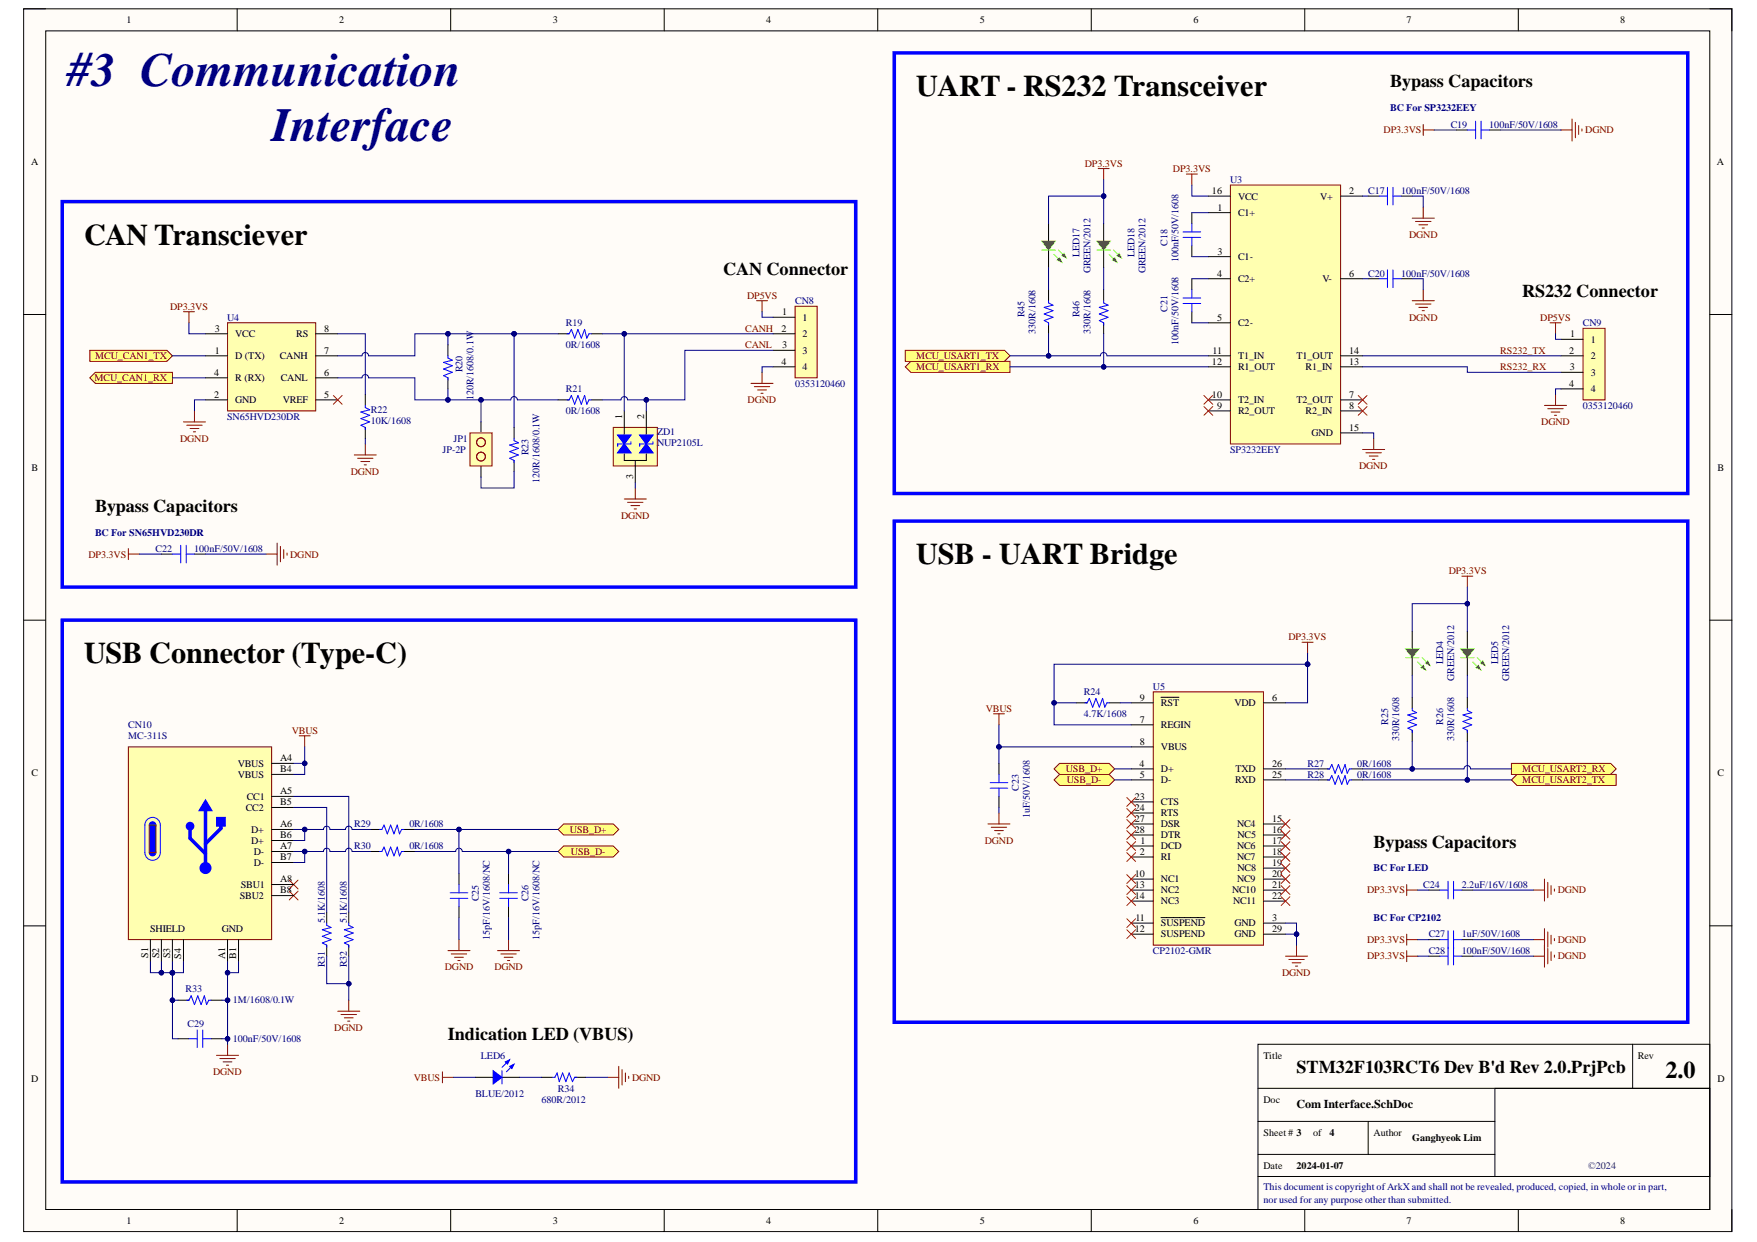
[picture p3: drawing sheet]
<svg xmlns="http://www.w3.org/2000/svg" width="297mm" height="210mm" viewBox="0 0 297 210" stroke-linecap="round" stroke-linejoin="round" font-family="sans-serif">
<defs><g id="words">
<g font-size="8" fill="#000080">
<text x="11.4" y="14.6">#3 Communication</text>
<text x="45.9" y="23.9">Interface</text>
</g>
<g font-size="5.1">
<text x="154.9" y="16.2">UART - RS232 Transceiver</text>
<text x="14.2" y="41.3">CAN Transciever</text>
<text x="154.9" y="95.3">USB - UART Bridge</text>
<text x="14.2" y="112.1">USB Connector (Type-C)</text>
</g>
<text font-size="4.1" x="281.5" y="182.2">2.0</text>
<g font-size="3">
<text x="235" y="14.8">Bypass Capacitors</text>
<text x="122.2" y="46.5">CAN Connector</text>
<text x="257.4" y="50.2">RS232 Connector</text>
<text x="16.1" y="86.5">Bypass Capacitors</text>
<text x="232.2" y="143.3">Bypass Capacitors</text>
<text x="75.7" y="175.8">Indication LED (VBUS)</text>
<text x="219.2" y="181.4">STM32F103RCT6 Dev B'd Rev 2.0.PrjPcb</text>
</g>
<text font-size="2" x="219.2" y="187.2">Com Interface.SchDoc</text>
<g font-size="1.7">
<text x="21.4" y="3.9">1</text>
<text x="57.4" y="3.9">2</text>
<text x="93.5" y="3.9">3</text>
<text x="129.5" y="3.9">4</text>
<text x="165.6" y="3.9">5</text>
<text x="201.8" y="3.9">6</text>
<text x="237.8" y="3.9">7</text>
<text x="273.9" y="3.9">8</text>
<text x="5.2" y="27.9">A</text>
<text x="290.3" y="27.9">A</text>
<text x="204.9" y="32.8">16</text>
<text x="205.8" y="35.6">1</text>
<text x="209.3" y="33.7">VCC</text>
<text x="223.2" y="33.7">V+</text>
<text x="228.1" y="32.8">2</text>
<text x="209.3" y="36.5">C1+</text>
<text x="205.7" y="46.7">4</text>
<text x="205.8" y="43">3</text>
<text x="209.3" y="43.9">C1-</text>
<text x="209.3" y="47.7">C2+</text>
<text x="223.6" y="47.7">V-</text>
<text x="228.1" y="46.7">6</text>
<text x="132.2" y="53.2">1</text>
<text x="36.3" y="56">3</text>
<text x="36.3" y="59.8">1</text>
<text x="39.8" y="57">VCC</text>
<text x="50.1" y="57">RS</text>
<text x="54.8" y="56">8</text>
<text x="54.8" y="59.8">7</text>
<text x="132.1" y="56">2</text>
<text x="132.2" y="58.8">3</text>
<text x="135.7" y="54.2">1</text>
<text x="135.7" y="57">2</text>
<text x="135.7" y="59.8">3</text>
<text x="205" y="59.8">11</text>
<text x="205.7" y="54.2">5</text>
<text x="209.3" y="55.1">C2-</text>
<text x="228.1" y="59.8">14</text>
<text x="265.3" y="59.8">2</text>
<text x="265.5" y="57">1</text>
<text x="268.9" y="57.9">1</text>
<text x="36.2" y="63.5">4</text>
<text x="39.8" y="60.7">D (TX)</text>
<text x="39.8" y="64.4">R (RX)</text>
<text x="47.3" y="60.7">CANH</text>
<text x="47.5" y="64.4">CANL</text>
<text x="54.8" y="63.5">6</text>
<text x="132.1" y="61.6">4</text>
<text x="135.7" y="62.5">4</text>
<text x="204.9" y="61.6">12</text>
<text x="209.3" y="60.7">T1_IN</text>
<text x="209.3" y="62.5">R1_OUT</text>
<text x="219.2" y="60.7">T1_OUT</text>
<text x="220.7" y="62.5">R1_IN</text>
<text x="228.1" y="61.6">13</text>
<text x="265.3" y="65.3">4</text>
<text x="265.4" y="62.5">3</text>
<text x="268.9" y="60.7">2</text>
<text x="268.9" y="63.5">3</text>
<text x="36.2" y="67.2">2</text>
<text x="39.8" y="68.1">GND</text>
<text x="47.8" y="68.1">VREF</text>
<text x="54.8" y="67.2">5</text>
<text x="105.2" y="70.7" transform="rotate(-90 105.2 70.7)">1</text>
<text x="108.9" y="70.7" transform="rotate(-90 108.9 70.7)">2</text>
<text x="204.9" y="67.2">10</text>
<text x="205.7" y="69.1">9</text>
<text x="209.3" y="68.1">T2_IN</text>
<text x="209.3" y="70">R2_OUT</text>
<text x="219.2" y="68.1">T2_OUT</text>
<text x="220.7" y="70">R2_IN</text>
<text x="228.1" y="67.2">7</text>
<text x="228.1" y="69.1">8</text>
<text x="268.9" y="66.3">4</text>
<text x="221.7" y="73.7">GND</text>
<text x="228.1" y="72.8">15</text>
<text x="5.3" y="79.5">B</text>
<text x="107" y="81" transform="rotate(-90 107 81)">3</text>
<text x="290.3" y="79.5">B</text>
<text x="192.7" y="118.4">9</text>
<text x="196.3" y="119.4">RST</text>
<text x="208.7" y="119.4">VDD</text>
<text x="215.1" y="118.4">6</text>
<text x="192.7" y="122.1">7</text>
<text x="192.7" y="125.9">8</text>
<text x="196.3" y="123.1">REGIN</text>
<text x="5.3" y="131.2">C</text>
<text x="40.2" y="129.6">VBUS</text>
<text x="40.2" y="131.4">VBUS</text>
<text x="47.4" y="128.6">A4</text>
<text x="47.4" y="130.5">B4</text>
<text x="192.6" y="129.6">4</text>
<text x="192.7" y="131.4">5</text>
<text x="196.3" y="126.8">VBUS</text>
<text x="196.3" y="130.5">D+</text>
<text x="208.9" y="130.5">TXD</text>
<text x="215.1" y="129.6">26</text>
<text x="215.1" y="131.4">25</text>
<text x="290.3" y="131.2">C</text>
<text x="41.5" y="137">CC2</text>
<text x="41.7" y="135.2">CC1</text>
<text x="47.4" y="134.2">A5</text>
<text x="47.4" y="136.1">B5</text>
<text x="191.9" y="135.2">23</text>
<text x="191.9" y="137">24</text>
<text x="196.3" y="132.4">D-</text>
<text x="196.3" y="136.1">CTS</text>
<text x="196.3" y="137.9">RTS</text>
<text x="208.8" y="132.4">RXD</text>
<text x="42.5" y="140.7">D+</text>
<text x="42.5" y="142.6">D+</text>
<text x="47.4" y="143.5">A7</text>
<text x="47.4" y="139.8">A6</text>
<text x="47.4" y="141.7">B6</text>
<text x="191.9" y="138.9">27</text>
<text x="191.9" y="140.7">28</text>
<text x="192.8" y="142.6">1</text>
<text x="196.3" y="139.8">DSR</text>
<text x="196.3" y="141.7">DTR</text>
<text x="196.3" y="143.5">DCD</text>
<text x="209.1" y="139.8">NC4</text>
<text x="209.1" y="143.5">NC6</text>
<text x="209.2" y="141.7">NC5</text>
<text x="215.1" y="138.9">15</text>
<text x="215.1" y="140.7">16</text>
<text x="215.1" y="142.6">17</text>
<text x="42.9" y="144.5">D-</text>
<text x="42.9" y="146.3">D-</text>
<text x="47.4" y="145.4">B7</text>
<text x="47.4" y="149.1">A8</text>
<text x="191.9" y="148.2">10</text>
<text x="192.7" y="144.5">2</text>
<text x="196.3" y="145.4">RI</text>
<text x="196.3" y="149.1">NC1</text>
<text x="209.1" y="145.4">NC7</text>
<text x="209.1" y="149.1">NC9</text>
<text x="209.2" y="147.2">NC8</text>
<text x="215.1" y="144.5">18</text>
<text x="215.1" y="146.3">19</text>
<text x="215.1" y="148.2">20</text>
<text x="40.5" y="151.9">SBU2</text>
<text x="40.7" y="150">SBU1</text>
<text x="47.4" y="151">B8</text>
<text x="191.9" y="150">13</text>
<text x="191.9" y="151.9">14</text>
<text x="192" y="155.6">11</text>
<text x="196.3" y="151">NC2</text>
<text x="196.3" y="152.8">NC3</text>
<text x="208.3" y="151">NC10</text>
<text x="208.5" y="152.8">NC11</text>
<text x="215.1" y="150">21</text>
<text x="215.1" y="151.9">22</text>
<text x="215.1" y="155.6">3</text>
<text x="25" y="161.9" transform="rotate(-90 25 161.9)">S1</text>
<text x="25.4" y="157.5">SHIELD</text>
<text x="26.9" y="162" transform="rotate(-90 26.9 162)">S2</text>
<text x="28.8" y="162" transform="rotate(-90 28.8 162)">S3</text>
<text x="37.5" y="157.5">GND</text>
<text x="191.9" y="157.5">12</text>
<text x="196.3" y="156.5">SUSPEND</text>
<text x="196.3" y="158.4">SUSPEND</text>
<text x="208.7" y="156.5">GND</text>
<text x="208.7" y="158.4">GND</text>
<text x="215.1" y="157.5">29</text>
<text x="30.6" y="162" transform="rotate(-90 30.6 162)">S4</text>
<text x="38.1" y="162.1" transform="rotate(-90 38.1 162.1)">A1</text>
<text x="39.9" y="162" transform="rotate(-90 39.9 162)">B1</text>
<text x="213.6" y="178.9">Title</text>
<text x="276.9" y="178.9">Rev</text>
<text x="5.2" y="182.8">D</text>
<text x="290.3" y="182.8">D</text>
<text x="213.6" y="186.4">Doc</text>
<text x="213.6" y="192">Sheet # 3</text>
<text x="222" y="192">of</text>
<text x="224.8" y="192">4</text>
<text x="232.2" y="192">Author</text>
<text x="213.6" y="197.5">Date</text>
<text x="219.2" y="197.5">2024-01-07</text>
<text x="238.7" y="192.9">Ganghyeok Lim</text>
<text x="21.4" y="206.8">1</text>
<text x="57.4" y="206.8">2</text>
<text x="93.5" y="206.8">3</text>
<text x="129.5" y="206.8">4</text>
<text x="165.6" y="206.8">5</text>
<text x="201.8" y="206.8">6</text>
<text x="237.8" y="206.8">7</text>
<text x="273.9" y="206.8">8</text>
</g>
<g font-size="1.7" fill="#800000">
<text x="233.9" y="22.6">DP3.3VS</text>
<text x="268" y="22.6">DGND</text>
<text x="183.4" y="28.1">DP3.3VS</text>
<text x="198.3" y="29.1">DP3.3VS</text>
<text x="238.2" y="40.2">DGND</text>
<text x="28.8" y="52.3">DP3.3VS</text>
<text x="126.3" y="50.5">DP5VS</text>
<text x="126" y="56">CANH</text>
<text x="126" y="58.8">CANL</text>
<text x="238.2" y="54.2">DGND</text>
<text x="253.6" y="59.8">RS232_TX</text>
<text x="260.4" y="54.2">DP5VS</text>
<text x="16" y="64.4">MCU_CAN1_RX</text>
<text x="16.1" y="60.7">MCU_CAN1_TX</text>
<text x="154.9" y="62.5">MCU_USART1_RX</text>
<text x="154.9" y="60.7">MCU_USART1_TX</text>
<text x="253.6" y="62.5">RS232_RX</text>
<text x="126.4" y="68.1">DGND</text>
<text x="260.6" y="71.8">DGND</text>
<text x="30.5" y="74.6">DGND</text>
<text x="59.3" y="80.2">DGND</text>
<text x="229.8" y="79.3">DGND</text>
<text x="105" y="87.7">DGND</text>
<text x="15" y="94.2">DP3.3VS</text>
<text x="49.1" y="94.2">DGND</text>
<text x="244.9" y="97">DP3.3VS</text>
<text x="217.8" y="108.2">DP3.3VS</text>
<text x="49.3" y="124">VBUS</text>
<text x="166.7" y="120.3">VBUS</text>
<text x="180.2" y="130.5">USB_D+</text>
<text x="257.4" y="130.5">MCU_USART2_RX</text>
<text x="180.4" y="132.4">USB_D-</text>
<text x="257.4" y="132.4">MCU_USART2_TX</text>
<text x="96.4" y="140.7">USB_D+</text>
<text x="166.5" y="142.6">DGND</text>
<text x="96.5" y="144.5">USB_D-</text>
<text x="231.1" y="151">DP3.3VS</text>
<text x="263.4" y="151">DGND</text>
<text x="231.1" y="159.3">DP3.3VS</text>
<text x="263.4" y="159.3">DGND</text>
<text x="75.2" y="164">DGND</text>
<text x="83.6" y="164">DGND</text>
<text x="216.7" y="164.9">DGND</text>
<text x="231.1" y="162.1">DP3.3VS</text>
<text x="263.4" y="162.1">DGND</text>
<text x="56.5" y="174.3">DGND</text>
<text x="36" y="181.7">DGND</text>
<text x="70" y="182.7">VBUS</text>
<text x="106.8" y="182.7">DGND</text>
</g>
<g font-size="1.7" fill="#000080">
<text x="235" y="18.8">BC For SP3232EEY</text>
<text x="245.3" y="21.6">C19</text>
<text x="251.8" y="21.6">100nF/50V/1608</text>
<text x="207.9" y="30.9">U3</text>
<text x="231.3" y="32.8">C17</text>
<text x="236.9" y="32.8">100nF/50V/1608</text>
<text x="197.4" y="41.5" transform="rotate(-90 197.4 41.5)">C18</text>
<text x="182.5" y="43.4" transform="rotate(-90 182.5 43.4)">LED17</text>
<text x="184.3" y="46.1" transform="rotate(-90 184.3 46.1)">GREEN/2012</text>
<text x="191.8" y="43.4" transform="rotate(-90 191.8 43.4)">LED18</text>
<text x="193.6" y="46.1" transform="rotate(-90 193.6 46.1)">GREEN/2012</text>
<text x="199.2" y="44.3" transform="rotate(-90 199.2 44.3)">100nF/50V/1608</text>
<text x="231.3" y="46.7">C20</text>
<text x="236.9" y="46.7">100nF/50V/1608</text>
<text x="134.4" y="51.4">CN8</text>
<text x="173.2" y="53.6" transform="rotate(-90 173.2 53.6)">R45</text>
<text x="182.5" y="53.6" transform="rotate(-90 182.5 53.6)">R46</text>
<text x="197.4" y="52.7" transform="rotate(-90 197.4 52.7)">C21</text>
<text x="38.4" y="54.2">U4</text>
<text x="95.7" y="55.1">R19</text>
<text x="95.7" y="58.8">0R/1608</text>
<text x="175" y="56.4" transform="rotate(-90 175 56.4)">330R/1608</text>
<text x="184.3" y="56.4" transform="rotate(-90 184.3 56.4)">330R/1608</text>
<text x="199.2" y="58.2" transform="rotate(-90 199.2 58.2)">100nF/50V/1608</text>
<text x="267.6" y="55.1">CN9</text>
<text x="78.2" y="62.9" transform="rotate(-90 78.2 62.9)">R20</text>
<text x="134.4" y="65.3">0353120460</text>
<text x="38.4" y="70.9">SN65HVD230DR</text>
<text x="62.7" y="69.8">R22</text>
<text x="62.7" y="71.7">10K/1608</text>
<text x="80" y="67.6" transform="rotate(-90 80 67.6)">120R/1608/0.1W</text>
<text x="95.7" y="66.3">R21</text>
<text x="95.7" y="70">0R/1608</text>
<text x="267.6" y="69.1">0353120460</text>
<text x="74.8" y="76.5">JP-2P</text>
<text x="76.6" y="74.6">JP1</text>
<text x="89.3" y="76.9" transform="rotate(-90 89.3 76.9)">R23</text>
<text x="111.1" y="73.5">ZD1</text>
<text x="111.1" y="75.4">NUP2105L</text>
<text x="207.9" y="76.5">SP3232EEY</text>
<text x="91.2" y="81.6" transform="rotate(-90 91.2 81.6)">120R/1608/0.1W</text>
<text x="16.1" y="90.5">BC For SN65HVD230DR</text>
<text x="26.3" y="93.3">C22</text>
<text x="32.8" y="93.3">100nF/50V/1608</text>
<text x="244" y="112.2" transform="rotate(-90 244 112.2)">LED4</text>
<text x="253.3" y="112.2" transform="rotate(-90 253.3 112.2)">LED5</text>
<text x="183.2" y="117.5">R24</text>
<text x="194.9" y="116.6">U5</text>
<text x="245.8" y="115" transform="rotate(-90 245.8 115)">GREEN/2012</text>
<text x="255.2" y="115" transform="rotate(-90 255.2 115)">GREEN/2012</text>
<text x="21.7" y="123.1">CN10</text>
<text x="21.7" y="124.9">MC-311S</text>
<text x="183.2" y="121.2">4.7K/1608</text>
<text x="234.7" y="122.5" transform="rotate(-90 234.7 122.5)">R25</text>
<text x="236.5" y="125.3" transform="rotate(-90 236.5 125.3)">330R/1608</text>
<text x="244" y="122.5" transform="rotate(-90 244 122.5)">R26</text>
<text x="245.8" y="125.3" transform="rotate(-90 245.8 125.3)">330R/1608</text>
<text x="221.1" y="129.6">R27</text>
<text x="221.1" y="131.4">R28</text>
<text x="229.4" y="129.6">0R/1608</text>
<text x="229.4" y="131.4">0R/1608</text>
<text x="172.2" y="133.6" transform="rotate(-90 172.2 133.6)">C23</text>
<text x="59.9" y="139.8">R29</text>
<text x="59.9" y="143.5">R30</text>
<text x="69.2" y="139.8">0R/1608</text>
<text x="69.2" y="143.5">0R/1608</text>
<text x="174.1" y="138.3" transform="rotate(-90 174.1 138.3)">1uF/50V/1608</text>
<text x="232.2" y="147.2">BC For LED</text>
<text x="81" y="152.3" transform="rotate(-90 81 152.3)">C25</text>
<text x="89.3" y="152.3" transform="rotate(-90 89.3 152.3)">C26</text>
<text x="232.2" y="155.6">BC For CP2102</text>
<text x="240.6" y="150">C24</text>
<text x="247.1" y="150">2.2uF/16V/1608</text>
<text x="54.9" y="156" transform="rotate(-90 54.9 156)">5.1K/1608</text>
<text x="58.6" y="156" transform="rotate(-90 58.6 156)">5.1K/1608</text>
<text x="82.8" y="158.8" transform="rotate(-90 82.8 158.8)">15pF/16V/1608/NC</text>
<text x="91.2" y="158.8" transform="rotate(-90 91.2 158.8)">15pF/16V/1608/NC</text>
<text x="194.9" y="161.2">CP2102-GMR</text>
<text x="241.5" y="158.4">C27</text>
<text x="241.5" y="161.2">C28</text>
<text x="247.1" y="158.4">1uF/50V/1608</text>
<text x="247.1" y="161.2">100nF/50V/1608</text>
<text x="31.4" y="167.7">R33</text>
<text x="54.9" y="163.5" transform="rotate(-90 54.9 163.5)">R31</text>
<text x="58.6" y="163.5" transform="rotate(-90 58.6 163.5)">R32</text>
<text x="31.7" y="173.5">C29</text>
<text x="39.3" y="169.6">1M/1608/0.1W</text>
<text x="39.3" y="176.2">100nF/50V/1608</text>
<text x="81.3" y="178.9">LED6</text>
<text x="80.4" y="185.5">BLUE/2012</text>
<text x="94.3" y="184.5">R34</text>
<text x="91.5" y="186.4">680R/2012</text>
<text x="213.6" y="201.1">This document is copyright ofArkX and shall not be revealed, produced, copied, in whole or in part,</text>
<text x="213.6" y="203.3">nor used for any purpose other than submitted.</text>
</g>
<text font-size="1.7" fill="#073763" x="268.5" y="197.5">©2024</text>
</g></defs>
<path d="M4 1.5h288.8v206.6h-288.8z" fill-rule="evenodd" fill="#fffcf8"/>
<path d="M4 1.5h288.8v206.6h-288.8z" fill="none" stroke="#000" stroke-width=".17"/>
<path d="M7.7 5.2h281.4v199.2h-281.4z" fill-rule="evenodd" fill="#fffcf8"/>
<g fill="none" stroke="#000" stroke-width=".17">
<path d="M4 1.5h3.7M7.7 5.2h281.4v199.2h-281.4zM40.1 1.5v3.7M76.2 1.5v3.7M112.3 1.5v3.7M148.4 1.5v3.7M184.5 1.5v3.7M220.6 1.5v3.7M256.7 1.5v3.7M289.1 1.5h3.7v3.7M4 53.2h3.7M289.1 53.2h3.7"/>
<path d="M4 104.8h3.7M289.1 104.8h3.7M4 156.5h3.7M289.1 156.5h3.7M212.7 176.5h76.4v27.9h-76.4zM276 176.5v7.4M212.7 183.9h76.4M212.7 198.8h76.4M212.7 189.5h40M212.7 195.1h40M231.3 189.5v5.6M252.7 183.9h36.4v14.9h-36.4z"/>
<path d="M40.1 204.4v3.7M76.2 204.4v3.7M112.3 204.4v3.7M148.4 204.4v3.7M184.5 204.4v3.7M220.6 204.4v3.7M256.7 204.4v3.7M292.8 204.4v3.7"/>
</g>
<path d="M195 116.9h18.6v42.8h-18.6z" fill-rule="evenodd" fill="#ffffb0"/>
<path d="M195 116.9h18.6v42.8h-18.6zM168 120.6h1.8M168.9 120.6v1.9" fill="none" stroke="#800000" stroke-width=".17"/>
<g fill="none" stroke="#000" stroke-width=".17">
<path d="M181.9 118.8h1.9M187.5 118.8h1.9M191.2 118.8h3.8M196.3 117.9h3M213.6 118.8h3.7M238.8 117.9v1.8M248.1 117.9v1.8M168.9 129v1.9M168.9 134.6v1.9M191.2 122.5h3.8M191.2 126.2h3.8M191.2 129.9h3.8"/>
<path d="M191.2 131.8h3.8M191.2 135.5h3.8M191.2 137.4h3.8M191.2 139.3h3.8M213.6 129.9h3.7M213.6 131.8h3.7M213.6 139.3h3.7M238.8 123.4v1.9M248.1 123.4v1.9M191.2 141.1h3.8M191.2 143h3.8M191.2 144.8h3.8"/>
<path d="M191.2 148.6h3.8M191.2 150.4h3.8M191.2 152.3h3.8M191.2 156h3.8M191.2 157.9h3.8M196.3 155.1h7.4M213.6 141.1h3.7M213.6 143h3.7M213.6 144.8h3.7M213.6 148.6h3.7M213.6 150.4h3.7M213.6 152.3h3.7"/>
<path d="M213.6 156h3.7M213.6 157.9h3.7M213.6 146.7h3.7"/>
</g>
<path d="M183.4 118.8h.4l.4-.8 .5 1.5 .6-1.5 .5 1.5 .6-1.5 .4 1.5 .3-.7h.4M238.8 119.7v.4l.7 .3-1.5 .4 1.5 .6-1.5 .5 1.5 .6-1.5 .6 .8 .3v.4M248.1 119.7v.4l.7 .3-1.5 .4 1.5 .6-1.5 .5 1.5 .6-1.5 .6 .8 .3v.4M167.4 132.3h3M167.4 133.2h3M168.9 130.9v1.4M168.9 133.2v1.4" fill="none" stroke="#00f" stroke-width=".17"/>
<g fill="none" stroke="#f00" stroke-width=".17">
<path d="M190.5 134.8l1.5 1.5M190.5 136.6l1.5 1.5M190.5 138.5l1.5 1.5M192 134.8l-1.5 1.5M192 136.6l-1.5 1.5M192 138.5l-1.5 1.5M216.6 138.5l1.5 1.5M218.1 138.5l-1.5 1.5M190.5 140.4l1.5 1.5M190.5 142.2l1.5 1.5M190.5 144.1l1.5 1.5M190.5 147.8l1.5 1.5"/>
<path d="M190.5 149.7l1.5 1.5M190.5 151.5l1.5 1.5M190.5 155.3l1.5 1.5M190.5 157.1l1.5 1.5M192 140.4l-1.5 1.5M192 142.2l-1.5 1.5M192 144.1l-1.5 1.5M192 147.8l-1.5 1.5M192 149.7l-1.5 1.5M192 151.5l-1.5 1.5M192 155.3l-1.5 1.5M192 157.1l-1.5 1.5"/>
<path d="M216.6 140.4l1.5 1.5M216.6 142.2l1.5 1.5M216.6 144.1l1.5 1.5M216.6 146l1.5 1.4M216.6 147.8l1.5 1.5M216.6 149.7l1.5 1.5M216.6 151.5l1.5 1.5M218.1 140.4l-1.5 1.5M218.1 142.2l-1.5 1.5M218.1 144.1l-1.5 1.5M218.1 146l-1.5 1.4M218.1 147.8l-1.5 1.5"/>
<path d="M218.1 149.7l-1.5 1.5M218.1 151.5l-1.5 1.5"/>
</g>
<path d="M178.2 129.9l.9-.9h8.4l.9 .9-.9 1h-8.4z" fill-rule="evenodd" fill="#ffff80"/>
<path d="M178.2 129.9l.9-.9h8.4l.9 .9-.9 1h-8.4z" fill="none" stroke="#800000" stroke-width=".17"/>
<path d="M178.2 131.8l.9-.9h8.4l.9 .9-.9 .9h-8.4z" fill-rule="evenodd" fill="#ffff80"/>
<path d="M178.2 131.8l.9-.9h8.4l.9 .9-.9 .9h-8.4z" fill="none" stroke="#800000" stroke-width=".17"/>
<path d="M238.8 106.7v3M238.8 111.1v3M241.6 158.8h1.8M241.6 150.4h1.8M247.1 158.8h1.9M247.1 150.4h1.9M241.6 161.6h1.8M247.1 161.6h1.9" fill="none" stroke="#000" stroke-width=".17"/>
<path d="M243.4 158.8h1.4M243.4 150.4h1.4M244.8 148.9v3M244.8 157.3v5.8M245.7 158.8h1.4M245.7 148.9v3M245.7 157.3v5.8M245.7 150.4h1.4M243.4 161.6h1.4M245.7 161.6h1.4" fill="none" stroke="#00f" stroke-width=".17"/>
<path d="M151.2 88.1h134.1v84.7h-134.1z" fill="none" stroke="#00f" stroke-width=".59"/>
<path d="M237.6 111.1h2.3" fill="none" stroke="#0f0" stroke-width=".17"/>
<path d="M237.6 109.7h2.3l-1.1 1.4z" fill="#0f0"/>
<path d="M237.6 109.7h2.3l-1.1 1.4zM240.4 111.1l1 1" fill="none" stroke="#0f0" stroke-width=".17"/>
<path d="M241.4 111.7l.3 .8-.7-.4z" fill="#0f0"/>
<path d="M239.7 111.9l1.1 1.1M241.4 111.7l.3 .8-.7-.4z" fill="none" stroke="#0f0" stroke-width=".17"/>
<path d="M240.2 112.8l.4-.3 .4 .7z" fill="#0f0"/>
<path d="M240.2 112.8l.4-.3 .4 .7zM246.9 111.1h2.3" fill="none" stroke="#0f0" stroke-width=".17"/>
<path d="M248.1 106.7v3M248.1 111.1v3" fill="none" stroke="#000" stroke-width=".17"/>
<path d="M246.9 109.7h2.3l-1.1 1.4z" fill="#0f0"/>
<path d="M246.9 109.7h2.3l-1.1 1.4zM249.7 111.1l1 1" fill="none" stroke="#0f0" stroke-width=".17"/>
<path d="M250.7 111.7l.3 .8-.7-.4z" fill="#0f0"/>
<path d="M249 111.9l1.1 1.1M250.7 111.7l.3 .8-.7-.4z" fill="none" stroke="#0f0" stroke-width=".17"/>
<path d="M249.6 112.8l.3-.3 .4 .7z" fill="#0f0"/>
<path d="M249.6 112.8l.3-.3 .4 .7z" fill="none" stroke="#0f0" stroke-width=".17"/>
<path d="M50.6 124.4h1.8M51.5 124.4v1.8" fill="none" stroke="#800000" stroke-width=".17"/>
<path d="M30.1 169h1.8M30.1 175.6h1.8M35.7 169h1.8M35.7 175.6h1.8" fill="none" stroke="#000" stroke-width=".17"/>
<path d="M31.6 169h.3l.4-.7 .6 1.5 .5-1.5 .6 1.5 .6-1.5 .3 1.5 .4-.8h.4M31.9 175.6h1.4M33.3 174.1v2.9M34.3 175.6h1.4M34.3 174.1v2.9" fill="none" stroke="#00f" stroke-width=".17"/>
<path d="M94.4 140.2l.9-.9h8.4l.9 .9-.9 .9h-8.4z" fill-rule="evenodd" fill="#ffff80"/>
<path d="M94.4 140.2l.9-.9h8.4l.9 .9-.9 .9h-8.4z" fill="none" stroke="#800000" stroke-width=".17"/>
<path d="M94.4 143.9l.9-.9h8.4l.9 .9-.9 .9h-8.4z" fill-rule="evenodd" fill="#ffff80"/>
<path d="M94.4 143.9l.9-.9h8.4l.9 .9-.9 .9h-8.4zM74.8 181.1v1.9M74.8 182.1h1.9" fill="none" stroke="#800000" stroke-width=".17"/>
<path d="M48.9 148.7l1.5 1.5M48.9 150.6l1.5 1.5M50.4 148.7l-1.5 1.5M50.4 150.6l-1.5 1.5" fill="none" stroke="#f00" stroke-width=".17"/>
<path d="M55.2 154.1v1.9M55.2 159.7v1.9M59 154.1v1.9M59 159.7v1.9M77.6 147.6v1.9M77.6 153.2v1.9M86 147.6v1.9M86 153.2v1.9" fill="none" stroke="#000" stroke-width=".17"/>
<path d="M55.2 156v.4l.8 .4-1.5 .3 1.5 .6-1.5 .5 1.5 .6-1.5 .6 .7 .3v.4M59 156v.4l.7 .4-1.5 .3 1.5 .6-1.5 .5 1.5 .6-1.5 .6 .8 .3v.4M76.1 150.9h3M76.1 151.8h3M77.6 149.5v1.4M77.6 151.8v1.4M84.5 150.9h3M84.5 151.8h3M86 149.5v1.4M86 151.8v1.4" fill="none" stroke="#00f" stroke-width=".17"/>
<path d="M21.7 126.2h24.2v32.6h-24.2z" fill-rule="evenodd" fill="#ffffb0"/>
<path d="M21.7 126.2h24.2v32.6h-24.2z" fill="none" stroke="#800000" stroke-width=".17"/>
<circle cx="25.8" cy="139.4" r=".56" fill="#00f"/>
<circle cx="25.8" cy="139.4" r=".56" fill="none" stroke="#00f" stroke-width=".17"/>
<path d="M45.9 129h3.7M45.9 134.6h3.7M45.9 136.5h3.7M25.4 158.8v3.7M38.5 158.8v3.7M45.9 143.9h3.7M45.9 145.8h3.7M45.9 140.2h3.7M45.9 142h3.7M45.9 149.5h3.7M45.9 151.4h3.7" fill="none" stroke="#000" stroke-width=".17"/>
<circle cx="25.8" cy="144.1" r=".56" fill="#00f"/>
<circle cx="25.8" cy="144.1" r=".56" fill="none" stroke="#00f" stroke-width=".17"/>
<path d="M25.2 139.4h1.2v4.7h-1.2z" fill-rule="evenodd" fill="#00f"/>
<path d="M25.2 139.4h1.2v4.7h-1.2z" fill="none" stroke="#800000" stroke-width=".17"/>
<path d="M24.7 138.7a1.31 1.31 0 0 1 1.5-.5 1.31 1.31 0 0 1 .9 1.2v4.7a1.31 1.31 0 0 1-1.3 1.3 1.31 1.31 0 0 1-1.3-1.3v-4.7z" fill="none" stroke="#00f" stroke-width=".17"/>
<circle cx="34.7" cy="146.7" r=".93" fill="#00f"/>
<circle cx="34.7" cy="146.7" r=".93" fill="none" stroke="#00f" stroke-width=".17"/>
<path d="M36.6 138.1h1.5v1.5h-1.5z" fill-rule="evenodd" fill="#00f"/>
<path d="M36.6 138.1h1.5v1.5h-1.5z" fill="none" stroke="#00f" stroke-width=".17"/>
<path d="M34.7 135.2l1.2 1.8h-2.3z" fill-rule="evenodd" fill="#00f"/>
<path d="M34.7 135.2l1.2 1.8h-2.3z" fill="none" stroke="#00f" stroke-width=".17"/>
<circle cx="32.1" cy="139.6" r=".65" fill="#00f"/>
<g fill="none" stroke="#00f" stroke-width=".17">
<path d="M64.2 140.2h.3l.4-.8 .6 1.5 .5-1.5 .6 1.5 .6-1.5 .3 1.5 .4-.7h.4M64.2 143.9h.3l.4-.7 .6 1.5 .5-1.5 .6 1.5 .6-1.5 .3 1.5 .4-.8h.4M93.4 182.1h.4l.4-.8 .4 1.5 .5-1.5 .6 1.5 .5-1.5 .6 1.5 .4-.7h.3"/>
<circle cx="32.1" cy="139.6" r=".65"/>
</g>
<path d="M10.5 104.8h134.2v95h-134.2zM32.1 139.8v1.9l2.6 2.6M34.7 136.5v9.5M37.4 139.4v.6l-2.7 2.6" fill="none" stroke="#00f" stroke-width=".59"/>
<path d="M45.9 130.9h3.7M27.3 158.8v3.7M29.1 158.8v3.7M31 158.8v3.7M40.3 158.8v3.7M62.7 140.2h1.8M62.7 143.9h1.8M68.3 140.2h1.8M68.3 143.9h1.8M91.6 182.1h1.8M97.2 182.1h1.8" fill="none" stroke="#000" stroke-width=".17"/>
<path d="M38.5 54.6h14.9v14.8h-14.9z" fill-rule="evenodd" fill="#ffffb0"/>
<path d="M38.5 54.6h14.9v14.8h-14.9z" fill="none" stroke="#800000" stroke-width=".17"/>
<path d="M34.7 56.4h3.8M53.4 56.4h3.7M34.7 60.1h3.8M34.7 63.9h3.8M34.7 67.6h3.8M53.4 60.1h3.7M53.4 63.9h3.7M53.4 67.6h3.7" fill="none" stroke="#000" stroke-width=".17"/>
<path d="M15.2 59.2h13l.9 .9-.9 1h-13z" fill-rule="evenodd" fill="#ffff80"/>
<path d="M15.2 59.2h13l.9 .9-.9 1h-13z" fill="none" stroke="#800000" stroke-width=".17"/>
<path d="M15.2 63.9l.9-1h13v1.9h-13z" fill-rule="evenodd" fill="#ffff80"/>
<path d="M15.2 63.9l.9-1h13v1.9h-13z" fill="none" stroke="#800000" stroke-width=".17"/>
<path d="M56.4 66.8l1.4 1.5M57.8 66.8l-1.4 1.5" fill="none" stroke="#f00" stroke-width=".17"/>
<path d="M103.7 72.2h7.4v6.5h-7.4z" fill-rule="evenodd" fill="#ffffb0"/>
<path d="M103.7 72.2h7.4v6.5h-7.4z" fill="none" stroke="#800000" stroke-width=".17"/>
<path d="M105.5 69.4v2.8M107.4 78.7v2.8M109.3 69.4v2.8" fill="none" stroke="#000" stroke-width=".17"/>
<path d="M105.5 75l1.2 1.5h-2.3z" fill="#00f"/>
<path d="M105.5 75l1.2 1.5h-2.3z" fill="none" stroke="#00f" stroke-width=".17"/>
<path d="M104.4 73.5h2.3l-1.2 1.5z" fill="#00f"/>
<path d="M104.4 73.5h2.3l-1.2 1.5z" fill="none" stroke="#00f" stroke-width=".17"/>
<path d="M105.5 75l1.2 1.5h-2.3z" fill="#00f"/>
<path d="M105.5 75l1.2 1.5h-2.3z" fill="none" stroke="#00f" stroke-width=".17"/>
<path d="M104.4 73.5h2.3l-1.2 1.5z" fill="#00f"/>
<path d="M104.4 73.5h2.3l-1.2 1.5zM106.7 74.7v.3h-2.3v.4" fill="none" stroke="#00f" stroke-width=".17"/>
<path d="M109.3 75l1.1 1.5h-2.3z" fill="#00f"/>
<path d="M109.3 75l1.1 1.5h-2.3z" fill="none" stroke="#00f" stroke-width=".17"/>
<path d="M108.1 73.5h2.3l-1.1 1.5z" fill="#00f"/>
<path d="M108.1 73.5h2.3l-1.1 1.5z" fill="none" stroke="#00f" stroke-width=".17"/>
<path d="M109.3 75l1.1 1.5h-2.3z" fill="#00f"/>
<path d="M109.3 75l1.1 1.5h-2.3z" fill="none" stroke="#00f" stroke-width=".17"/>
<path d="M108.1 73.5h2.3l-1.1 1.5z" fill="#00f"/>
<path d="M95.9 56.4h.3l.4-.7 .6 1.5 .5-1.5 .6 1.5 .5-1.5 .4 1.5 .4-.8h.3M61.8 68.5v.4l.7 .4-1.5 .3 1.5 .6-1.5 .5 1.5 .6-1.5 .6 .8 .3v.4M75.7 60.1v.4l.8 .4-1.5 .4 1.5 .5-1.5 .6 1.5 .5-1.5 .6 .7 .4v.3M95.9 67.6h.3l.4-.8 .6 1.5 .5-1.5 .6 1.5 .5-1.5 .4 1.5 .4-.7h.3M108.1 73.5h2.3l-1.1 1.5zM110.4 74.7v.3h-2.3v.4M29.1 93.6h1.5M30.6 92.2v2.9M31.5 93.6h1.4M31.5 92.2v2.9" fill="none" stroke="#00f" stroke-width=".17"/>
<g fill="none" stroke="#000" stroke-width=".17">
<path d="M75.7 58.3v1.8M94.4 56.4h1.8M99.9 56.4h1.9M61.8 66.6v1.9M61.8 72.2v1.9M75.7 63.9v1.8M81.3 71.3v1.9M81.3 78.7v1.9M94.4 67.6h1.8M99.9 67.6h1.9M105.5 76.7v1.1h3.8v-1.1M105.5 72.2v1.2"/>
<path d="M107.4 77.8v.9M109.3 72.2v1.2M27.3 93.6h1.8M32.9 93.6h1.8"/>
</g>
<path d="M10.5 34.1h134.2v65.1h-134.2z" fill="none" stroke="#00f" stroke-width=".59"/>
<path d="M79.5 73.2h3.7v5.5h-3.7z" fill-rule="evenodd" fill="#ffffb0"/>
<g fill="none" stroke="#980000" stroke-width=".17">
<path d="M79.5 73.2h3.7v5.5h-3.7z"/>
<circle cx="81.3" cy="74.7" r=".75"/>
<circle cx="81.3" cy="77.2" r=".75"/>
<circle cx="81.3" cy="77.2" r=".74"/>
<circle cx="81.3" cy="74.7" r=".74"/>
</g>
<path d="M201.5 35.9v1.9M201.5 41.5v1.9M86.9 72.2v1.9M86.9 77.8v1.9M222.9 129.9h1.9M222.9 131.8h1.9M228.5 129.9h1.9M228.5 131.8h1.9" fill="none" stroke="#000" stroke-width=".17"/>
<path d="M200 39.2h3M201.5 37.8v1.4M200 40.1h3M201.5 40.1v1.4M86.9 74.1v.4l.8 .3-1.5 .4 1.5 .6-1.5 .5 1.5 .6-1.5 .5 .7 .4v.4M224.4 129.9h.4l.4-.7 .5 1.5 .6-1.5 .5 1.5 .6-1.5 .4 1.5 .3-.8h.4M224.4 131.8h.4l.4-.7 .5 1.5 .6-1.5 .5 1.5 .6-1.5 .4 1.5 .3-.8h.4" fill="none" stroke="#00f" stroke-width=".17"/>
<path d="M208 31.3h18.6v43.7h-18.6z" fill-rule="evenodd" fill="#ffffb0"/>
<g fill="none" stroke="#800000" stroke-width=".17">
<path d="M200.6 29.4h1.8M201.5 29.4v1.9M208 31.3h18.6v43.7h-18.6zM238.8 36.9h3.7M239.3 37.4h2.6M239.9 38h1.5M240.4 38.5h.4M240.6 22h1.9M240.6 21v1.9M240.6 35v1.9M263.9 22h1.9M265.8 20.1v3.7"/>
<path d="M266.3 20.7v2.6M266.9 21.2v1.5M267.4 21.8v.4M31 52.7h1.9M31.9 52.7v1.9M238.8 50.8h3.7M239.3 51.4h2.6M239.9 51.9h1.5M240.4 52.5h.4M240.6 49v1.8M31 71.3h3.7M31.6 71.9h2.6"/>
<path d="M32.1 72.4h1.5M32.7 73h.4M32.9 69.4v1.9M59.9 76.9h3.7M60.5 77.4h2.6M61 78h1.5M61.6 78.6h.3M61.8 75v1.9M127 64.8h3.7M127.5 65.3h2.6M128.1 65.9h1.5M128.6 66.5h.4"/>
<path d="M128.8 62.9v1.9M230.4 76h3.7M230.9 76.5h2.6M231.5 77.1h1.5M232 77.6h.4M232.2 74.1v1.9M261.1 68.5h3.7M261.7 69.1h2.6M262.2 69.6h1.5M262.8 70.2h.4M263 66.7v1.8M21.7 93.6h1.9"/>
<path d="M21.7 92.7v1.9M45 93.6h1.9M46.9 91.8v3.7M47.4 92.3v2.6M48 92.9v1.5M48.5 93.5v.3M105.5 84.3h3.8M106.1 84.9h2.6M106.7 85.5h1.4M107.2 86h.4M107.4 82.5v1.8M247.1 97.4h1.9"/>
<path d="M248.1 97.4v1.8M220.1 108.5h1.9M221.1 108.5v1.9M167 139.3h3.7M167.6 139.8h2.6M168.9 137.4v1.9M77.6 158.8v1.9M86 158.8v1.9M168.1 140.4h1.5M168.7 140.9h.4M219.2 159.7v1.9M237.8 150.4h1.9"/>
<path d="M237.8 158.8h1.9M237.8 149.5v1.9M237.8 157.9v1.8M259.2 150.4h1.9M259.2 158.8h1.9M261.1 148.6v3.7M261.1 156.9v6.6M261.7 149.1v2.6M261.7 157.5v2.6M262.2 149.7v1.5M262.2 158.1v1.4M262.8 150.2v.4"/>
<path d="M262.8 158.6v.4M36.6 178.4h3.7M37.2 178.9h2.6M37.7 179.5h1.5M38.5 176.5v1.9M57.1 170.9h3.7M57.7 171.5h2.6M58.2 172h1.5M58.8 172.6h.3M59 169v1.9M75.7 160.7h3.8M76.3 161.2h2.6"/>
<path d="M76.8 161.8h1.5M77.4 162.3h.4M84.1 160.7h3.7M84.7 161.2h2.6M85.2 161.8h1.5M85.8 162.3h.4M217.3 161.6h3.8M217.9 162.2h2.6M218.4 162.7h1.5M219 163.3h.4M237.8 161.6h1.9M237.8 160.7v1.8"/>
<path d="M259.2 161.6h1.9M261.7 160.3v2.6M262.2 160.9v1.4M262.8 161.4v.4M38.3 180h.4M102.7 182.1h1.9M104.6 180.2v3.7M105.2 180.8v2.6M105.7 181.3v1.5M106.3 181.9v.4"/>
</g>
<g fill="none" stroke="#000" stroke-width=".17">
<path d="M204.3 33.1h3.7M204.3 35.9h3.7M226.6 33.1h3.8M231.3 33.1h1.9M236.9 33.1h1.9M246.2 22h1.9M251.8 22h1.9M201.5 47.1v1.9M201.5 52.7v1.9M204.3 43.4h3.7M204.3 47.1h3.7M204.3 54.6h3.7"/>
<path d="M226.6 47.1h3.8M231.3 47.1h1.9M236.9 47.1h1.9M204.3 60.1h3.7M204.3 62h3.7M204.3 67.6h3.7M204.3 69.4h3.7M226.6 60.1h3.8M226.6 62h3.8M226.6 67.6h3.8M226.6 69.4h3.8M226.6 73.2h3.8"/>
</g>
<g fill="none" stroke="#00f" stroke-width=".17">
<path d="M233.2 33.1h1.4M234.6 31.7v2.9M235.5 33.1h1.4M235.5 31.7v2.9M248.1 22h1.4M249.5 20.5v3M250.4 22h1.4M250.4 20.5v3M200 50.4h3M200 51.3h3M201.5 49v1.4M201.5 51.3v1.4"/>
<path d="M233.2 47.1h1.4M234.6 45.6v3M235.5 45.6v3M235.5 47.1h1.4"/>
</g>
<path d="M203.5 66.8l1.5 1.5M203.5 68.7l1.5 1.5M205 66.8l-1.5 1.5M205 68.7l-1.5 1.5M229.6 66.8l1.5 1.5M229.6 68.7l1.5 1.5M231.1 66.8l-1.5 1.5M231.1 68.7l-1.5 1.5" fill="none" stroke="#f00" stroke-width=".17"/>
<path d="M151.2 8.9h134.1v74.5h-134.1z" fill="none" stroke="#00f" stroke-width=".59"/>
<path d="M153 62l1-.9h16.7v1.8h-16.7z" fill-rule="evenodd" fill="#ffff80"/>
<path d="M153 62l1-.9h16.7v1.8h-16.7z" fill="none" stroke="#800000" stroke-width=".17"/>
<path d="M153 59.2h16.8l.9 .9-.9 1h-16.8z" fill-rule="evenodd" fill="#ffff80"/>
<path d="M153 59.2h16.8l.9 .9-.9 1h-16.8z" fill="none" stroke="#800000" stroke-width=".17"/>
<path d="M255.5 131.8l1-.9h16.7v1.8h-16.7z" fill-rule="evenodd" fill="#ffff80"/>
<path d="M255.5 131.8l1-.9h16.7v1.8h-16.7z" fill="none" stroke="#800000" stroke-width=".17"/>
<path d="M255.5 129h16.8l.9 .9-.9 1h-16.8z" fill-rule="evenodd" fill="#ffff80"/>
<path d="M255.5 129h16.8l.9 .9-.9 1h-16.8z" fill="none" stroke="#800000" stroke-width=".17"/>
<path d="M80.4 182.1h3M84.9 182.1h2.9" fill="none" stroke="#000" stroke-width=".17"/>
<path d="M84.9 181v2.2" fill="none" stroke="#00f" stroke-width=".17"/>
<path d="M83.4 181l1.5 1.1-1.5 1.1z" fill="#00f"/>
<path d="M85.8 179.5l-.9 .9M83.4 181l1.5 1.1-1.5 1.1z" fill="none" stroke="#00f" stroke-width=".17"/>
<path d="M85.4 179.5l.8-.4-.4 .7z" fill="#00f"/>
<path d="M85.4 179.5l.8-.4-.4 .7zM86.7 180l-1.1 1.1" fill="none" stroke="#00f" stroke-width=".17"/>
<path d="M86.2 180.2l.7-.4-.4 .8z" fill="#00f"/>
<path d="M86.2 180.2l.7-.4-.4 .8z" fill="none" stroke="#00f" stroke-width=".17"/>
<path d="M134.4 51.8h3.7v12.1h-3.7z" fill-rule="evenodd" fill="#ffffb0"/>
<path d="M134.4 51.8h3.7v12.1h-3.7z" fill="none" stroke="#800000" stroke-width=".17"/>
<path d="M130.7 53.6h3.7M130.7 56.4h3.7M130.7 59.2h3.7M130.7 62h3.7" fill="none" stroke="#000" stroke-width=".17"/>
<path d="M267.6 55.5h3.8v12.1h-3.8z" fill-rule="evenodd" fill="#ffffb0"/>
<path d="M127.9 50.8h1.9M128.8 50.8v1.9M262 54.6h1.9M263 54.6v1.8M267.6 55.5h3.8v12.1h-3.8z" fill="none" stroke="#800000" stroke-width=".17"/>
<path d="M177.3 37.8v3M177.3 42.3v2.9M177.3 49v1.8M177.3 54.6v1.8M186.6 49v1.8M186.6 54.6v1.8M263.9 57.3h3.7M263.9 60.1h3.7M263.9 62.9h3.7M263.9 65.7h3.7" fill="none" stroke="#000" stroke-width=".17"/>
<path d="M177.3 50.8v.4l.7 .4-1.5 .3 1.5 .6-1.5 .6 1.5 .5-1.5 .6 .8 .4v.3M186.6 50.8v.4l.7 .4-1.5 .3 1.5 .6-1.5 .6 1.5 .5-1.5 .6 .8 .4v.3" fill="none" stroke="#00f" stroke-width=".17"/>
<path d="M176.2 42.3h2.2" fill="none" stroke="#0f0" stroke-width=".17"/>
<path d="M176.2 40.8h2.2l-1.1 1.5z" fill="#0f0"/>
<path d="M176.2 40.8h2.2l-1.1 1.5zM178.9 42.3l1 .9" fill="none" stroke="#0f0" stroke-width=".17"/>
<path d="M179.5 43.2l.4-.4 .4 .8z" fill="#0f0"/>
<path d="M178.2 43l1.1 1.1M179.5 43.2l.4-.4 .4 .8z" fill="none" stroke="#0f0" stroke-width=".17"/>
<path d="M178.8 43.9l.3-.3 .4 .7z" fill="#0f0"/>
<path d="M178.8 43.9l.3-.3 .4 .7zM185.5 42.3h2.2" fill="none" stroke="#0f0" stroke-width=".17"/>
<path d="M186.6 37.8v3M186.6 42.3v2.9" fill="none" stroke="#000" stroke-width=".17"/>
<path d="M185.5 40.8h2.2l-1.1 1.5z" fill="#0f0"/>
<path d="M185.5 40.8h2.2l-1.1 1.5zM188.3 42.3l.9 .9" fill="none" stroke="#0f0" stroke-width=".17"/>
<path d="M188.8 43.2l.4-.4 .4 .8z" fill="#0f0"/>
<path d="M187.5 43l1.1 1.1M188.8 43.2l.4-.4 .4 .8z" fill="none" stroke="#0f0" stroke-width=".17"/>
<path d="M188.1 43.9l.3-.3 .4 .7z" fill="#0f0"/>
<path d="M188.1 43.9l.3-.3 .4 .7z" fill="none" stroke="#0f0" stroke-width=".17"/>
<path d="M185.7 28.5h1.8M186.6 28.5v1.8" fill="none" stroke="#800000" stroke-width=".17"/>
<path d="M189.4 118.8h1.8M221.1 112.3v6.5h-3.8M168.9 136.5v.9M188.4 129.9h2.8M188.4 131.8h2.8" fill="none" stroke="#000080" stroke-width=".17"/>
<circle cx="221.1" cy="112.3" r=".37" fill="#000080"/>
<g fill="none" stroke="#000080" stroke-width=".17">
<path d="M221.1 110.4v1.9"/>
<circle cx="221.1" cy="112.3" r=".37"/>
</g>
<circle cx="221.1" cy="112.3" r=".37" fill="#000080"/>
<g fill="none" stroke="#000080" stroke-width=".17">
<path d="M238.8 114.1v3.8M238.8 125.3v4.6"/>
<circle cx="221.1" cy="112.3" r=".37"/>
</g>
<circle cx="238.8" cy="129.9" r=".37" fill="#000080"/>
<g fill="none" stroke="#000080" stroke-width=".17">
<path d="M248.1 114.1v3.8M248.1 125.3v6.5"/>
<circle cx="238.8" cy="129.9" r=".37"/>
</g>
<circle cx="248.1" cy="131.8" r=".37" fill="#000080"/>
<g fill="none" stroke="#000080" stroke-width=".17">
<path d="M248.1 102h-9.3v4.7"/>
<circle cx="248.1" cy="131.8" r=".37"/>
</g>
<circle cx="248.1" cy="102" r=".37" fill="#000080"/>
<g fill="none" stroke="#000080" stroke-width=".17">
<path d="M217.3 157.9h1.9v1.8"/>
<circle cx="248.1" cy="102" r=".37"/>
</g>
<circle cx="219.2" cy="157.9" r=".37" fill="#000080"/>
<g fill="none" stroke="#000080" stroke-width=".17">
<path d="M168.9 126.2h22.3"/>
<circle cx="219.2" cy="157.9" r=".37"/>
</g>
<circle cx="168.9" cy="126.2" r=".37" fill="#000080"/>
<g fill="none" stroke="#000080" stroke-width=".17">
<path d="M178.2 118.8h3.7M239.7 158.8h1.9M249 158.8h10.2M239.7 161.6h1.9M249 161.6h10.2"/>
<circle cx="168.9" cy="126.2" r=".37"/>
</g>
<circle cx="178.2" cy="118.8" r=".37" fill="#000080"/>
<g fill="none" stroke="#000080" stroke-width=".17">
<path d="M217.3 156h1.9v1.9M239.7 150.4h1.9M249 150.4h10.2"/>
<circle cx="178.2" cy="118.8" r=".37"/>
</g>
<circle cx="219.2" cy="157.9" r=".37" fill="#000080"/>
<g fill="none" stroke="#000080" stroke-width=".17">
<path d="M51.5 140.2v1.8h-1.9"/>
<circle cx="219.2" cy="157.9" r=".37"/>
</g>
<circle cx="51.5" cy="140.2" r=".37" fill="#000080"/>
<g fill="none" stroke="#000080" stroke-width=".17">
<path d="M51.5 143.9v1.9h-1.9"/>
<circle cx="51.5" cy="140.2" r=".37"/>
</g>
<circle cx="51.5" cy="143.9" r=".37" fill="#000080"/>
<g fill="none" stroke="#000080" stroke-width=".17">
<path d="M49.6 136.5h5.6v17.6M49.6 134.6h9.4v19.5M29.2 169v6.6h.9"/>
<circle cx="51.5" cy="143.9" r=".37"/>
</g>
<circle cx="29.2" cy="169" r=".37" fill="#000080"/>
<g fill="none" stroke="#000080" stroke-width=".17">
<path d="M38.5 169v6.6h-1"/>
<circle cx="29.2" cy="169" r=".37"/>
</g>
<circle cx="38.5" cy="175.6" r=".37" fill="#000080"/>
<circle cx="38.5" cy="175.6" r=".37" fill="none" stroke="#000080" stroke-width=".17"/>
<circle cx="38.5" cy="169" r=".37" fill="#000080"/>
<g fill="none" stroke="#000080" stroke-width=".17">
<path d="M55.2 161.6v4.6h3.8v2.8"/>
<circle cx="38.5" cy="169" r=".37"/>
</g>
<circle cx="59" cy="166.2" r=".37" fill="#000080"/>
<g fill="none" stroke="#000080" stroke-width=".17">
<path d="M59 161.6v4.6"/>
<circle cx="59" cy="166.2" r=".37"/>
</g>
<circle cx="59" cy="166.2" r=".37" fill="#000080"/>
<g fill="none" stroke="#000080" stroke-width=".17">
<path d="M38.5 175.6v.9"/>
<circle cx="59" cy="166.2" r=".37"/>
</g>
<circle cx="38.5" cy="175.6" r=".37" fill="#000080"/>
<g fill="none" stroke="#000080" stroke-width=".17">
<path d="M49.6 129h1.9"/>
<circle cx="38.5" cy="175.6" r=".37"/>
</g>
<circle cx="51.5" cy="129" r=".37" fill="#000080"/>
<g fill="none" stroke="#000080" stroke-width=".17">
<path d="M27.3 162.5v1.9"/>
<circle cx="51.5" cy="129" r=".37"/>
</g>
<circle cx="27.3" cy="164.4" r=".37" fill="#000080"/>
<g fill="none" stroke="#000080" stroke-width=".17">
<path d="M31 162.5v1.9h-1.9"/>
<circle cx="27.3" cy="164.4" r=".37"/>
</g>
<circle cx="29.2" cy="164.4" r=".37" fill="#000080"/>
<g fill="none" stroke="#000080" stroke-width=".17">
<path d="M29.1 162.5v1.9"/>
<circle cx="29.2" cy="164.4" r=".37"/>
</g>
<circle cx="29.2" cy="164.4" r=".37" fill="#000080"/>
<g fill="none" stroke="#000080" stroke-width=".17">
<path d="M29.1 164.4v4.6h1"/>
<circle cx="29.2" cy="164.4" r=".37"/>
</g>
<circle cx="29.2" cy="164.4" r=".37" fill="#000080"/>
<circle cx="29.2" cy="164.4" r=".37" fill="none" stroke="#000080" stroke-width=".17"/>
<circle cx="29.2" cy="169" r=".37" fill="#000080"/>
<g fill="none" stroke="#000080" stroke-width=".17">
<path d="M77.6 140.2v7.4M77.6 155.1v3.7M86 155.1v3.7"/>
<circle cx="29.2" cy="169" r=".37"/>
</g>
<circle cx="77.6" cy="140.2" r=".37" fill="#000080"/>
<g fill="none" stroke="#000080" stroke-width=".17">
<path d="M40.3 162.5v1.9h-1.8M76.7 182.1h3.7M87.8 182.1h3.8M99 182.1h3.7"/>
<circle cx="77.6" cy="140.2" r=".37"/>
</g>
<circle cx="38.5" cy="164.4" r=".37" fill="#000080"/>
<g fill="none" stroke="#000080" stroke-width=".17">
<path d="M86 143.9v3.7"/>
<circle cx="38.5" cy="164.4" r=".37"/>
</g>
<circle cx="86" cy="143.9" r=".37" fill="#000080"/>
<g fill="none" stroke="#000080" stroke-width=".17">
<path d="M31.9 54.6v1.8h2.8M57.1 56.4h4.7v10.2M101.8 56.4h3.7v13M29.1 60.1h5.6M29.1 63.9h5.6M34.7 67.6h-1.8v1.8M61.8 74.1v.9"/>
<circle cx="86" cy="143.9" r=".37"/>
</g>
<circle cx="105.5" cy="56.4" r=".37" fill="#000080"/>
<g fill="none" stroke="#000080" stroke-width=".17">
<path d="M101.8 67.6h3.2a.56 .56 0 0 1 .5-.6 .56 .56 0 0 1 .6 .6h3.2v1.8"/>
<circle cx="105.5" cy="56.4" r=".37"/>
</g>
<circle cx="109.3" cy="67.6" r=".37" fill="#000080"/>
<g fill="none" stroke="#000080" stroke-width=".17">
<path d="M105.5 56.4h25.2M107.4 81.5v1"/>
<circle cx="109.3" cy="67.6" r=".37"/>
</g>
<circle cx="105.5" cy="56.4" r=".37" fill="#000080"/>
<g fill="none" stroke="#000080" stroke-width=".17">
<path d="M130.7 59.2h-14.9v8.4h-6.5"/>
<circle cx="105.5" cy="56.4" r=".37"/>
</g>
<circle cx="109.3" cy="67.6" r=".37" fill="#000080"/>
<g fill="none" stroke="#000080" stroke-width=".17">
<path d="M86.9 56.4v15.8M130.7 62h-1.9v.9M23.6 93.6h3.7M34.7 93.6h10.3"/>
<circle cx="109.3" cy="67.6" r=".37"/>
</g>
<circle cx="86.9" cy="56.4" r=".37" fill="#000080"/>
<g fill="none" stroke="#000080" stroke-width=".17">
<path d="M81.3 67.6v3.7M86.9 79.7v2.8h-5.6v-1.9"/>
<circle cx="86.9" cy="56.4" r=".37"/>
</g>
<circle cx="81.3" cy="67.6" r=".37" fill="#000080"/>
<g fill="none" stroke="#000080" stroke-width=".17">
<path d="M86.9 56.4h7.5"/>
<circle cx="81.3" cy="67.6" r=".37"/>
</g>
<circle cx="86.9" cy="56.4" r=".37" fill="#000080"/>
<g fill="none" stroke="#000080" stroke-width=".17">
<path d="M75.7 65.7v1.9"/>
<circle cx="86.9" cy="56.4" r=".37"/>
</g>
<circle cx="75.7" cy="67.6" r=".37" fill="#000080"/>
<g fill="none" stroke="#000080" stroke-width=".17">
<path d="M75.7 56.4v1.9"/>
<circle cx="75.7" cy="67.6" r=".37"/>
</g>
<circle cx="75.7" cy="56.4" r=".37" fill="#000080"/>
<g fill="none" stroke="#000080" stroke-width=".17">
<path d="M25.4 162.5v1.9h3.7"/>
<circle cx="75.7" cy="56.4" r=".37"/>
</g>
<circle cx="29.2" cy="164.4" r=".37" fill="#000080"/>
<circle cx="29.2" cy="164.4" r=".37" fill="none" stroke="#000080" stroke-width=".17"/>
<circle cx="27.3" cy="164.4" r=".37" fill="#000080"/>
<g fill="none" stroke="#000080" stroke-width=".17">
<path d="M38.5 162.5v6.5h-1"/>
<circle cx="27.3" cy="164.4" r=".37"/>
</g>
<circle cx="38.5" cy="164.4" r=".37" fill="#000080"/>
<circle cx="38.5" cy="164.4" r=".37" fill="none" stroke="#000080" stroke-width=".17"/>
<circle cx="38.5" cy="169" r=".37" fill="#000080"/>
<g fill="none" stroke="#000080" stroke-width=".17">
<path d="M49.6 143.9h5.1a.56 .56 0 0 1 .5-.6 .56 .56 0 0 1 .6 .6h2.6a.56 .56 0 0 1 .6-.6 .56 .56 0 0 1 .5 .6h3.2"/>
<circle cx="38.5" cy="169" r=".37"/>
</g>
<circle cx="51.5" cy="143.9" r=".37" fill="#000080"/>
<g fill="none" stroke="#000080" stroke-width=".17">
<path d="M49.6 140.2h5.1a.56 .56 0 0 1 .5-.6 .56 .56 0 0 1 .6 .6h2.6a.56 .56 0 0 1 .6-.6 .56 .56 0 0 1 .5 .6h3.2"/>
<circle cx="51.5" cy="143.9" r=".37"/>
</g>
<circle cx="51.5" cy="140.2" r=".37" fill="#000080"/>
<g fill="none" stroke="#000080" stroke-width=".17">
<path d="M51.5 126.2v4.7h-1.9"/>
<circle cx="51.5" cy="140.2" r=".37"/>
</g>
<circle cx="51.5" cy="129" r=".37" fill="#000080"/>
<g fill="none" stroke="#000080" stroke-width=".17">
<path d="M70.1 143.9h6.9a.56 .56 0 0 1 .6-.6 .56 .56 0 0 1 .5 .6h16.3"/>
<circle cx="51.5" cy="129" r=".37"/>
</g>
<circle cx="86" cy="143.9" r=".37" fill="#000080"/>
<g fill="none" stroke="#000080" stroke-width=".17">
<path d="M70.1 140.2h24.3"/>
<circle cx="86" cy="143.9" r=".37"/>
</g>
<circle cx="77.6" cy="140.2" r=".37" fill="#000080"/>
<g fill="none" stroke="#000080" stroke-width=".17">
<path d="M57.1 63.9h4.1a.56 .56 0 0 1 .6-.6 .56 .56 0 0 1 .5 .6h7.8v3.7h16.2a.56 .56 0 0 1 .6-.6 .56 .56 0 0 1 .6 .6h6.9"/>
<circle cx="77.6" cy="140.2" r=".37"/>
</g>
<circle cx="81.3" cy="67.6" r=".37" fill="#000080"/>
<circle cx="81.3" cy="67.6" r=".37" fill="none" stroke="#000080" stroke-width=".17"/>
<circle cx="75.7" cy="67.6" r=".37" fill="#000080"/>
<g fill="none" stroke="#000080" stroke-width=".17">
<path d="M86.9 56.4h-16.8v3.7h-7.8a.56 .56 0 0 0-.5-.5 .56 .56 0 0 0-.6 .5h-4.1"/>
<circle cx="75.7" cy="67.6" r=".37"/>
</g>
<circle cx="75.7" cy="56.4" r=".37" fill="#000080"/>
<circle cx="75.7" cy="56.4" r=".37" fill="none" stroke="#000080" stroke-width=".17"/>
<circle cx="86.9" cy="56.4" r=".37" fill="#000080"/>
<g fill="none" stroke="#000080" stroke-width=".17">
<path d="M201.5 31.3v1.8h2.8M201.5 35.9h2.8M230.4 33.1h.9M238.8 33.1h1.8v1.9M242.5 22h3.7M253.7 22h10.2M201.5 43.4h2.8M201.5 47.1h2.8M201.5 54.6h2.8M230.4 47.1h.9M238.8 47.1h1.8v1.9M230.4 73.2h1.8v.9"/>
<path d="M230.4 62h17.7v.9h15.8M230.4 60.1h33.5M263.9 65.7h-.9v1M221.1 112.3h-42.9v10.2h13M217.3 129.9h5.6M217.3 131.8h5.6"/>
<circle cx="86.9" cy="56.4" r=".37"/>
</g>
<circle cx="178.2" cy="118.8" r=".37" fill="#000080"/>
<circle cx="178.2" cy="118.8" r=".37" fill="none" stroke="#000080" stroke-width=".17"/>
<circle cx="221.1" cy="112.3" r=".37" fill="#000080"/>
<g fill="none" stroke="#000080" stroke-width=".17">
<path d="M230.4 131.8h25.1"/>
<circle cx="221.1" cy="112.3" r=".37"/>
</g>
<circle cx="248.1" cy="131.8" r=".37" fill="#000080"/>
<g fill="none" stroke="#000080" stroke-width=".17">
<path d="M230.4 129.9h17.1a.56 .56 0 0 1 .6-.5 .56 .56 0 0 1 .5 .5h6.9"/>
<circle cx="248.1" cy="131.8" r=".37"/>
</g>
<circle cx="238.8" cy="129.9" r=".37" fill="#000080"/>
<g fill="none" stroke="#000080" stroke-width=".17">
<path d="M168.9 122.5v6.5"/>
<circle cx="238.8" cy="129.9" r=".37"/>
</g>
<circle cx="168.9" cy="126.2" r=".37" fill="#000080"/>
<g fill="none" stroke="#000080" stroke-width=".17">
<path d="M248.1 99.2v7.5"/>
<circle cx="168.9" cy="126.2" r=".37"/>
</g>
<circle cx="248.1" cy="102" r=".37" fill="#000080"/>
<g fill="none" stroke="#000080" stroke-width=".17">
<path d="M186.6 33.1h-9.3v4.7M128.8 52.7v.9h1.9M177.3 45.2v3.8M186.6 45.2v3.8M263 56.4v.9h.9"/>
<circle cx="248.1" cy="102" r=".37"/>
</g>
<circle cx="186.6" cy="33.1" r=".37" fill="#000080"/>
<g fill="none" stroke="#000080" stroke-width=".17">
<path d="M186.6 30.3v7.5"/>
<circle cx="186.6" cy="33.1" r=".37"/>
</g>
<circle cx="186.6" cy="33.1" r=".37" fill="#000080"/>
<g fill="none" stroke="#000080" stroke-width=".17">
<path d="M177.3 56.4v3.7"/>
<circle cx="186.6" cy="33.1" r=".37"/>
</g>
<circle cx="177.3" cy="60.1" r=".37" fill="#000080"/>
<g fill="none" stroke="#000080" stroke-width=".17">
<path d="M186.6 56.4v5.6"/>
<circle cx="177.3" cy="60.1" r=".37"/>
</g>
<circle cx="186.6" cy="62" r=".37" fill="#000080"/>
<g fill="none" stroke="#000080" stroke-width=".17">
<path d="M170.8 62h33.5"/>
<circle cx="186.6" cy="62" r=".37"/>
</g>
<circle cx="186.6" cy="62" r=".37" fill="#000080"/>
<g fill="none" stroke="#000080" stroke-width=".17">
<path d="M170.8 60.1h15.2a.56 .56 0 0 1 .6-.5 .56 .56 0 0 1 .5 .5h17.2"/>
<circle cx="186.6" cy="62" r=".37"/>
</g>
<circle cx="177.3" cy="60.1" r=".37" fill="#000080"/>
<circle cx="177.3" cy="60.1" r=".37" fill="none" stroke="#000080" stroke-width=".17"/>
<use href="#words"/>
</svg>
